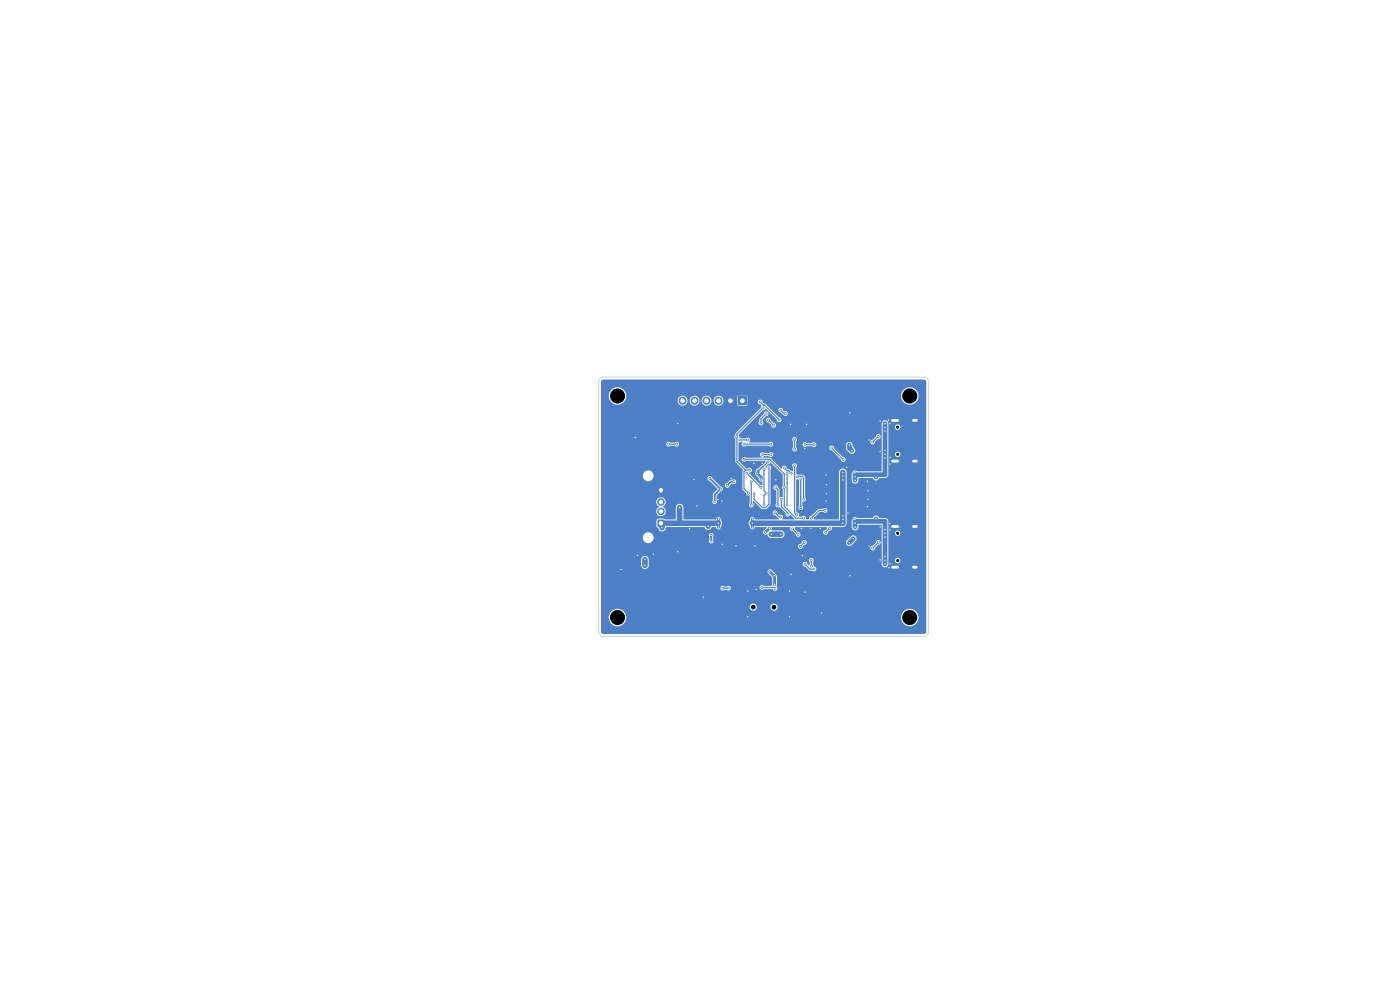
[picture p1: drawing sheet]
<svg xmlns="http://www.w3.org/2000/svg" width="297mm" height="210mm" viewBox="0 0 297 210" stroke-linecap="round" stroke-linejoin="round" font-family="sans-serif">
<g fill="#4d7fc4">
<path d="M139.5 110.3h1.4v1.4h-1.4z"/>
<circle cx="140.2" cy="108.5" r=".8"/>
<circle cx="140.2" cy="106.5" r=".8"/>
<circle cx="140.2" cy="104" r=".8"/>
<circle cx="137.5" cy="114.1" r="1.5"/>
<circle cx="137.5" cy="100.9" r="1.5"/>
</g>
<path d="M189.4 89.2h1.1M189.4 97.8h1.1M193.8 89.2h.6M193.8 97.8h.6M189.4 111.7h1.1M193.8 111.7h.6M189.4 120.3h1.1M193.8 120.3h.6" fill="none" stroke="#4d7fc4" stroke-width="1"/>
<g fill="#4d7fc4">
<path d="M156.7 84.2h1.7v1.7h-1.7z"/>
<circle cx="155" cy="85" r=".85"/>
<circle cx="152.4" cy="85" r=".85"/>
<circle cx="149.9" cy="85" r=".85"/>
<circle cx="147.3" cy="85" r=".85"/>
<circle cx="144.8" cy="85" r=".85"/>
<circle cx="150.9" cy="113.6" r=".3"/>
<circle cx="150.9" cy="114.8" r=".3"/>
<circle cx="151.6" cy="106.4" r=".3"/>
<circle cx="155.7" cy="102.2" r=".3"/>
<circle cx="150.6" cy="101.5" r=".3"/>
<circle cx="152.8" cy="103.7" r=".3"/>
<circle cx="154.3" cy="103" r=".3"/>
<circle cx="170.7" cy="95.2" r=".3"/>
<circle cx="147.8" cy="107.3" r=".3"/>
<circle cx="170.8" cy="125.6" r=".3"/>
<circle cx="188.8" cy="89.9" r=".3"/>
<circle cx="156.1" cy="115.8" r=".3"/>
<circle cx="160.4" cy="125" r=".3"/>
<circle cx="149.2" cy="126.7" r=".3"/>
<circle cx="167.8" cy="121.8" r=".3"/>
<circle cx="179.6" cy="99.1" r=".3"/>
<circle cx="159.9" cy="98.3" r=".3"/>
<circle cx="147.2" cy="101.7" r=".3"/>
<circle cx="184" cy="107.5" r=".3"/>
<circle cx="186.7" cy="111.8" r=".3"/>
<circle cx="188.8" cy="112.4" r=".3"/>
<circle cx="175.2" cy="106.3" r=".3"/>
<circle cx="171.1" cy="90" r=".3"/>
<circle cx="174" cy="112.1" r=".3"/>
<circle cx="167.5" cy="130.8" r=".3"/>
<circle cx="135.2" cy="117.8" r=".3"/>
<circle cx="152.3" cy="105.9" r=".3"/>
<circle cx="138.6" cy="117.6" r=".3"/>
<circle cx="153.2" cy="115.5" r=".3"/>
<circle cx="167.7" cy="90" r=".3"/>
<circle cx="153.1" cy="106.3" r=".3"/>
<circle cx="134.8" cy="92.8" r=".3"/>
<circle cx="174.3" cy="130" r=".3"/>
<circle cx="180.3" cy="122.1" r=".3"/>
<circle cx="155.1" cy="101.5" r=".3"/>
<circle cx="164.6" cy="101.8" r=".3"/>
<circle cx="158.6" cy="125.4" r=".3"/>
<circle cx="158.6" cy="130.8" r=".3"/>
<circle cx="188.7" cy="111.1" r=".3"/>
<circle cx="146.3" cy="112.1" r=".3"/>
<circle cx="160.1" cy="115.8" r=".3"/>
<circle cx="167.5" cy="125.4" r=".3"/>
<circle cx="172" cy="112.1" r=".3"/>
<circle cx="180.3" cy="87.6" r=".3"/>
<circle cx="170.2" cy="117.9" r=".3"/>
<circle cx="184.4" cy="93.3" r=".3"/>
<circle cx="143.8" cy="117" r=".3"/>
<circle cx="184.4" cy="115.8" r=".3"/>
<circle cx="188.8" cy="119.6" r=".3"/>
<circle cx="179.9" cy="108.8" r=".3"/>
<circle cx="188.5" cy="89.1" r=".3"/>
<circle cx="184.1" cy="105.9" r=".3"/>
<circle cx="170" cy="112.1" r=".3"/>
<circle cx="175.2" cy="100.8" r=".3"/>
<circle cx="184" cy="102.1" r=".3"/>
<circle cx="188.8" cy="97.1" r=".3"/>
<circle cx="184.1" cy="104.1" r=".3"/>
<circle cx="161.7" cy="98.3" r=".3"/>
<circle cx="175.3" cy="104.7" r=".3"/>
<circle cx="186.7" cy="118.8" r=".3"/>
<circle cx="143.8" cy="89.8" r=".3"/>
<circle cx="186.7" cy="89.3" r=".3"/>
<circle cx="131.8" cy="120.8" r=".3"/>
<circle cx="186.7" cy="95.8" r=".3"/>
<circle cx="188.6" cy="120.4" r=".3"/>
<circle cx="188.7" cy="98.4" r=".3"/>
<circle cx="175.3" cy="102.8" r=".3"/>
<circle cx="169.9" cy="107.7" r=".3"/>
<circle cx="152.4" cy="110.2" r=".3"/>
<circle cx="144.2" cy="107.7" r=".3"/>
<circle cx="163.6" cy="113.3" r=".3"/>
<circle cx="136.8" cy="118.7" r=".3"/>
<circle cx="152.4" cy="111.8" r=".3"/>
<circle cx="140.4" cy="111.9" r=".3"/>
<circle cx="169.9" cy="101.6" r=".3"/>
<circle cx="150.2" cy="111.6" r=".3"/>
<circle cx="152.4" cy="111" r=".3"/>
<circle cx="136.8" cy="119.9" r=".3"/>
<circle cx="165.6" cy="113.3" r=".3"/>
<circle cx="187.8" cy="118.8" r=".3"/>
<circle cx="187.8" cy="118.1" r=".3"/>
<circle cx="181.4" cy="111.8" r=".3"/>
<circle cx="185.8" cy="110.1" r=".3"/>
<circle cx="187.8" cy="112.4" r=".3"/>
<circle cx="187.8" cy="119.7" r=".3"/>
<circle cx="180.2" cy="115.1" r=".3"/>
<circle cx="181" cy="114.3" r=".3"/>
<circle cx="181.4" cy="110.2" r=".3"/>
<circle cx="181.4" cy="111" r=".3"/>
<circle cx="187.8" cy="113.9" r=".3"/>
<circle cx="187.8" cy="113.2" r=".3"/>
<circle cx="186.3" cy="115.1" r=".3"/>
<circle cx="185.1" cy="116.3" r=".3"/>
<circle cx="170.8" cy="119.7" r=".3"/>
<circle cx="172.7" cy="120.7" r=".3"/>
<circle cx="172.1" cy="120.1" r=".3"/>
<circle cx="172.1" cy="118.9" r=".3"/>
<circle cx="162.1" cy="99.6" r=".3"/>
<circle cx="162.5" cy="104.6" r=".3"/>
<circle cx="162.1" cy="107.1" r=".3"/>
<circle cx="161.4" cy="103.4" r=".3"/>
<circle cx="164.6" cy="103.4" r=".3"/>
<circle cx="165" cy="107.1" r=".3"/>
<circle cx="158.4" cy="100.4" r=".3"/>
<circle cx="162.4" cy="112.9" r=".3"/>
<circle cx="164.2" cy="122.1" r=".3"/>
<circle cx="161.5" cy="101.6" r=".3"/>
<circle cx="163.3" cy="121.3" r=".3"/>
<circle cx="164.3" cy="124" r=".3"/>
<circle cx="159.4" cy="107.1" r=".3"/>
<circle cx="160.7" cy="100.4" r=".3"/>
<circle cx="162.9" cy="98" r=".3"/>
<circle cx="163.2" cy="112.1" r=".3"/>
<circle cx="159.4" cy="102.2" r=".3"/>
<circle cx="161.3" cy="85.3" r=".3"/>
<circle cx="168.6" cy="98.8" r=".3"/>
<circle cx="168.6" cy="95.3" r=".3"/>
<circle cx="165.8" cy="105.9" r=".3"/>
<circle cx="168.6" cy="93.2" r=".3"/>
<circle cx="167.1" cy="109.1" r=".3"/>
<circle cx="165.3" cy="89.1" r=".3"/>
<circle cx="169" cy="109.2" r=".3"/>
<circle cx="176.4" cy="95" r=".3"/>
<circle cx="164.4" cy="108.8" r=".3"/>
<circle cx="167" cy="107.1" r=".3"/>
<circle cx="163.5" cy="94.2" r=".3"/>
<circle cx="165.6" cy="109.7" r=".3"/>
<circle cx="167" cy="100.4" r=".3"/>
<circle cx="157.8" cy="94.2" r=".3"/>
<circle cx="178.9" cy="97.5" r=".3"/>
<circle cx="169.3" cy="113.4" r=".3"/>
<circle cx="168.1" cy="112.2" r=".3"/>
<circle cx="172.7" cy="94.3" r=".3"/>
<circle cx="170.8" cy="94.3" r=".3"/>
<circle cx="180.2" cy="94.4" r=".3"/>
<circle cx="187.8" cy="95.5" r=".3"/>
<circle cx="185.8" cy="101.2" r=".3"/>
<circle cx="187.8" cy="91.4" r=".3"/>
<circle cx="180.7" cy="95.6" r=".3"/>
<circle cx="181.4" cy="101.1" r=".3"/>
<circle cx="187.8" cy="97.1" r=".3"/>
<circle cx="181.4" cy="100.3" r=".3"/>
<circle cx="181.4" cy="101.9" r=".3"/>
<circle cx="187.8" cy="89.8" r=".3"/>
<circle cx="187.8" cy="90.7" r=".3"/>
<circle cx="187.8" cy="96.4" r=".3"/>
<circle cx="170.5" cy="105.9" r=".3"/>
<circle cx="164.4" cy="124.8" r=".3"/>
<circle cx="175.1" cy="112.9" r=".3"/>
<circle cx="156.9" cy="93.3" r=".3"/>
<circle cx="154.5" cy="124.8" r=".3"/>
<circle cx="161.6" cy="124.6" r=".3"/>
<circle cx="158.6" cy="93.3" r=".3"/>
<circle cx="167.8" cy="100.4" r=".3"/>
<circle cx="163.5" cy="96.4" r=".3"/>
<circle cx="169.1" cy="101.2" r=".3"/>
<circle cx="166.4" cy="99.3" r=".3"/>
<circle cx="176" cy="112.1" r=".3"/>
<circle cx="153.3" cy="124.8" r=".3"/>
<circle cx="161.7" cy="96.4" r=".3"/>
<circle cx="158.8" cy="104.6" r=".3"/>
<circle cx="159" cy="99.7" r=".3"/>
<circle cx="163.1" cy="99.2" r=".3"/>
<circle cx="160" cy="104.7" r=".3"/>
<circle cx="156.3" cy="92.7" r=".3"/>
<circle cx="161.9" cy="86.5" r=".3"/>
<circle cx="162.5" cy="87.8" r=".3"/>
<circle cx="165.6" cy="87" r=".3"/>
<circle cx="161.4" cy="89.7" r=".3"/>
<circle cx="166.6" cy="87.7" r=".3"/>
<circle cx="185.1" cy="93.8" r=".3"/>
<circle cx="186.3" cy="92.6" r=".3"/>
<circle cx="164.1" cy="90.2" r=".3"/>
<circle cx="163" cy="89.1" r=".3"/>
<circle cx="159.6" cy="111.8" r=".3"/>
<circle cx="178.8" cy="100.2" r=".3"/>
<circle cx="159.6" cy="111" r=".3"/>
<circle cx="178.8" cy="110.2" r=".3"/>
<circle cx="178.8" cy="109.4" r=".3"/>
<circle cx="178.8" cy="101" r=".3"/>
<circle cx="178.8" cy="101.8" r=".3"/>
<circle cx="159.6" cy="110.2" r=".3"/>
<circle cx="178.8" cy="111" r=".3"/>
<circle cx="143.5" cy="94.2" r=".3"/>
<circle cx="166.4" cy="103.4" r=".3"/>
<circle cx="170.5" cy="109.9" r=".3"/>
<circle cx="172.1" cy="109.9" r=".3"/>
<circle cx="175" cy="108.3" r=".3"/>
<circle cx="170.6" cy="115.1" r=".3"/>
<circle cx="141.8" cy="94.2" r=".3"/>
<circle cx="157.8" cy="97.4" r=".3"/>
<circle cx="169.8" cy="115.9" r=".3"/>
</g>
<path d="M151.6 104.9v1.5M155.7 102.2h-.6l-.8 .8" fill="none" stroke="#4d7fc4" stroke-width=".38"/>
<path d="M150.6 101.5l2.2 2.2-1.2 1.2M150.9 113.6v1.2" fill="none" stroke="#4d7fc4" stroke-width=".4"/>
<path d="M160.8 99.9v.3M152.4 110.2v1.6M159.6 110.2v1.6M163.3 121.3l.9 .8M164.3 122.4v1.6" fill="none" stroke="#4d7fc4" stroke-width=".6"/>
<g fill="none" stroke="#4d7fc4" stroke-width=".25">
<path d="M141.8 94.2h1.7M156.3 92.7h.1M156.9 93.3h1.7M157.8 94.2h5.7M157.8 97.4h5.5l3.1 3.1v6.9l2.5 2.5h1.6M158.2 99.7l-.4 .4v3.6l1 .9M158.2 99.7h.8M161.3 85.3l.6 .6h.3l3.1 3.2M161.7 96.4h1.8M161.9 86.5l-5.6 5.6v5.8l1.9 1.8M162.1 99.6v4.6l.4 .4-.4 .5v2M162.5 87.8l-1.1 1.1v.8"/>
<path d="M162.9 98l-1.2 1M163 89.1l1.1 1.1M163.1 99.2v7.8l-.7 .7h-.7l-1.7-1.8v-1.2M165.6 87l.7 .7h.3M166.4 99.3l.6 .6h.3l.5 .5M168.6 98.8v10l.4 .4M168.6 93.2v2.1M170.8 94.3h1.9M176.4 95l2.5 2.5M186.3 92.6l-1.2 1.2M140.2 111l.2 .6M158.4 100.4l3 3"/>
<path d="M159.4 102.2v4.9M164.4 108.8l.9 .9h.3M164.6 103.4l.4 .5v3.2M165.8 105.9v1.6l1.3 1.3v.3M167 100.4v6.7M168.1 112.2l1.2 1.2M169.1 101.2l.2-.2h.9l.3 .3v4.6M170.6 115.1l-.8 .8M170.8 119.7l1 1h.9M172.1 118.9v1.2M175 108.3h-1.2l-1.7 1.6M176 112.1l-.9 .8"/>
<path d="M186.3 115.1l-1.2 1.2M153.3 124.8h1.2M161.6 124.6h2.6l.2 .2"/>
</g>
<path d="M136.8 118.7v1.2M140.2 111h12.2M140.4 111.6v.3M144.2 107.7v2.8M150.2 111.6h.1M163.6 113.3h2M178.8 100.2v10.8h-19.2" fill="none" stroke="#4d7fc4" stroke-width="1.2"/>
<path d="M169.9 101.6v6.1" fill="none" stroke="#4d7fc4" stroke-width=".28"/>
<path d="M180.2 94.4v.6l.5 .6M187.8 89.9v10.8h-6.4v1.2M181 114.3l-.8 .8M181.4 111.8v-1.2h6.4v9.1M185.8 101.2h.1M185.8 110.1h.1" fill="none" stroke="#4d7fc4" stroke-width="1"/>
<path d="M161.7 99l-.9 .9" fill="none" stroke="#4d7fc4" stroke-width=".29"/>
<path d="M160.7 100.4l.8 .8v.4M163.2 112.1l-.8 .8" fill="none" stroke="#4d7fc4" stroke-width=".58"/>
<path d="M127.6 80.7l.4-.2h67.9a.51 .51 0 0 1 .6 .5v2.9h-1.6a1.85 1.85 0 0 0-1.9-1.8 1.85 1.85 0 0 0-1.8 1.8h-58.3l-.1-.3a1.85 1.85 0 0 0-3-1 1.85 1.85 0 0 0 .5 3.1 1.85 1.85 0 0 0 2.6-1.8h58.3v.2h-32.6l-.2-.2h-1.8l-.1 .2v.8h-3l-.1-.2a1.06 1.06 0 0 0-1.1-.8 1.06 1.06 0 0 0-.9 1h-.5v-.2a1.06 1.06 0 0 0-1.1-.8 1.06 1.06 0 0 0-1 1h-.4v-.2a1.06 1.06 0 0 0-1.2-.8 1.06 1.06 0 0 0-.9 1h-.4l-.1-.2a1.06 1.06 0 0 0-1.7-.5 1.06 1.06 0 0 0 .3 1.8 1.06 1.06 0 0 0 1.5-1.1h.4v.2a1.06 1.06 0 0 0 1.1 1 1.06 1.06 0 0 0 1-1.2h.4v.2a1.06 1.06 0 0 0 1.2 1 1.06 1.06 0 0 0 .9-1.2h.5v.2a1.06 1.06 0 0 0 1.1 1 1.06 1.06 0 0 0 1-1.2h3l.1 1.1 1.8 .1 .2-.2v-1.8h32.6a1.85 1.85 0 0 0 1.9 1.8 1.85 1.85 0 0 0 1.8-2h1.6v3.8h-29.4l-.2-.4h-.5l-.2-.2a.52 .52 0 0 0-.5-.6 .52 .52 0 0 0-.6 .6 .52 .52 0 0 0 .6 .5l.5 .4a.52 .52 0 0 0 .6 .2 .52 .52 0 0 0 .3-.5h29.4v2.1h-8l-.1-.2a.7 .7 0 0 0-.7-.5 .7 .7 0 0 0-.6 .7v.4h-22.5l-.2-.4-.3-.1-.5-.5a.52 .52 0 0 0-.5-.6 .52 .52 0 0 0-.6 .6 .52 .52 0 0 0 .6 .5l.5 .5a.51 .51 0 0 0 .5 .5 .51 .51 0 0 0 .5-.5h22.5v2.3h-.3l-.3-.4a.53 .53 0 0 0-.7 .5l-.5 .6h-16.2a.52 .52 0 0 0-.8-.4 .52 .52 0 0 0 0 .8v1.3a.52 .52 0 0 0-.1 .7 .52 .52 0 0 0 .8 0 .52 .52 0 0 0-.1-.7v-1.3l.2-.4h16.2h-.1a.52 .52 0 0 0-.6 .5 .52 .52 0 0 0 .6 .6 .52 .52 0 0 0 .5-.6l.6-.6 .4-.2 .1-.4h.3v3h-5.7l-.5-.8a.73 .73 0 0 0-.4-.9 .73 .73 0 0 0-.9 .3l-.1 .2h-6.3l-.5-.5-.4 .2h-1.1a.52 .52 0 0 0-.8 0 .52 .52 0 0 0 0 .7 .52 .52 0 0 0 .8 0h1.2a.5 .5 0 0 0 .5 .1 .5 .5 0 0 0 .3-.5h6.3l.1 1.1 .7 .7a.7 .7 0 0 0 .8 .1 .7 .7 0 0 0 .3-.7h5.7v1.9h-7.7l-.2-.3-.4-.2-1.9-1.8a.52 .52 0 0 0-.5-.6 .52 .52 0 0 0-.5 .6 .52 .52 0 0 0 .6 .5l1.9 1.8a.51 .51 0 0 0 .5 .6 .51 .51 0 0 0 .5-.6h7.7l-.1 2.6h-5.1l-.6-.2-.4 .3h-1.3a.8 .8 0 0 0-.8-.7 .8 .8 0 0 0-.8 .7v10h-5.4l.1-.2 1.2-1.3h.7a.52 .52 0 0 0 .8 .1 .52 .52 0 0 0 0-.8 .52 .52 0 0 0-.8 0l-1 .1-1.5 1.4a.73 .73 0 0 0-.5 .8h-.6a.57 .57 0 0 0-.2-.7 .57 .57 0 0 0-.7 .1h-.6a.78 .78 0 0 0-.6-1l.1-6.9h.4l.1 .3v5.3a.52 .52 0 0 0 0 .7 .52 .52 0 0 0 .8 0 .52 .52 0 0 0-.1-.7v-.9a.56 .56 0 0 0 .7-.2 .56 .56 0 0 0-.1-.7v-4.4l-.5-.4-1.4-.1v-1.4a.52 .52 0 0 0 .1-.8 .52 .52 0 0 0-.8 0 .52 .52 0 0 0 .1 .8l-.1 .8-1.3-.7a.54 .54 0 0 0-.6-.5 .54 .54 0 0 0-.5 .6l-2.3-2.2-1.7-.2 .4-.2h.9a.51 .51 0 0 0 .8 0 .51 .51 0 0 0 0-.8 .51 .51 0 0 0-.8 .1h-1a.55 .55 0 0 0-.9 .1 .55 .55 0 0 0 .5 .8l-3.5 .1a.52 .52 0 0 0-.7 0 .52 .52 0 0 0 0 .7 .52 .52 0 0 0 .8 0h4.1v.2l-1.5 1.4a1 1 0 0 0-.6 1.3l.7 .7a.61 .61 0 0 0 .7 .7v.8h-.3l-2.5-2.6a.55 .55 0 0 0 .6-.7 .55 .55 0 0 0-.9-.2h-.3l-1.6-1.7v-3.8l.8-.2a.54 .54 0 0 0-.1 .8 .54 .54 0 0 0 .8 .1h4.9a.52 .52 0 0 0 .8 0 .52 .52 0 0 0 0-.8 .52 .52 0 0 0-.8 .1h-4.2a.67 .67 0 0 0-.2-1.1l-.5 .2h-.9a.61 .61 0 0 1-.6-.8l5.1-5.2 .6-.3 1.1 1h-.5v-.1a.52 .52 0 0 0-.6-.3 .52 .52 0 0 0-.4 .5l-.8 .9-.1 .6a.52 .52 0 0 0 0 .8 .52 .52 0 0 0 .7 0 .52 .52 0 0 0 0-.8v-.3l.7-.7a.5 .5 0 0 0 .5-.6h.5l1.3 1.3a.52 .52 0 0 0 .4 .6 .52 .52 0 0 0 .6-.5 .52 .52 0 0 0-.5-.6l-2.9-2.8-.6-.4a.52 .52 0 0 0-.5-.5 .52 .52 0 0 0-.5 .5 .52 .52 0 0 0 .5 .5l.3 .3-.3 .5-5.2 5.3-.3 .7 .2 .5v1.1h-12a.53 .53 0 0 0-.4-.5 .53 .53 0 0 0-.5 .2h-.9a.52 .52 0 0 0-.7 0 .52 .52 0 0 0 0 .7 .52 .52 0 0 0 .8 0h.8l.2 .1a.51 .51 0 0 0 .7-.5h12v3.8l1.7 1.7-.2 .3v2.1h-1.3a.53 .53 0 0 0-.9-.3l-.5 .1-.6 .6a.51 .51 0 0 0-.4 .5 .51 .51 0 0 0 .5 .5 .51 .51 0 0 0 .5-.5l.5-.4a.52 .52 0 0 0 .6 0 .52 .52 0 0 0 .3-.5h1.3v1.6h-4.2l-2.2-2.3a.51 .51 0 0 0-.6-.4 .51 .51 0 0 0-.4 .5 .51 .51 0 0 0 .4 .5l1.7 1.7-.9 1.1-.2 1.6h-9.9a1.02 1.02 0 0 0-1.6-.7 1.02 1.02 0 0 0 .3 1.8 1.02 1.02 0 0 0-.6 1.5 1.02 1.02 0 0 0 1.6 .2 1.02 1.02 0 0 0-.2-1.6l-.1-.2 .5-.4 .1-.6h9.9a.51 .51 0 0 0 .7 .5 .51 .51 0 0 0 .2-.8v-1l1.2-1.1 .1-.3h4.2l1 1.3 .5 .1 .1 1.6a.52 .52 0 0 0-.1 .8 .52 .52 0 0 0 .8 0 .52 .52 0 0 0-.1-.8l.1-.4 1.9 1.7h.9l.8-.9 .1-7.5a.53 .53 0 0 0-.2-.8 .53 .53 0 0 0-.7 .5l-.2-.3 1.1-.9 2.5 2.5 .1 2.4-.2 .4 .2 .4-.1 1.6-.6 .1v-1.7l-.3-.3a.53 .53 0 0 0-.6-.6 .53 .53 0 0 0-.5 .7 .53 .53 0 0 0 .7 .4v2.7a.56 .56 0 0 0 0 .8 .56 .56 0 0 0 .7 0l1.3 1.3a.56 .56 0 0 0 .3 .8 .56 .56 0 0 0 .7-.4l.8 .8v.2h-2.5v-.1a.55 .55 0 0 0 0-.7 .55 .55 0 0 0-.7-.2l-.4-.4a.52 .52 0 0 0-.5-.5 .52 .52 0 0 0-.5 .5 .52 .52 0 0 0 .6 .5l.8 .7v.2h-5.1a.57 .57 0 0 0-.7-.5 .57 .57 0 0 0-.4 .7l-.3 .5h-5.6l-.3-.5a.57 .57 0 0 0-.4-.7 .57 .57 0 0 0-.7 .5h-6.8l-.1-2.8a.8 .8 0 0 0-.8-.5 .8 .8 0 0 0-.7 .7l-.1 2.6-3.8-.2-.2 .4v1.2l.3 .4a.88 .88 0 0 0 .9 .7 .88 .88 0 0 0 .8-.9h8.1a.88 .88 0 0 0 .9 .6 .88 .88 0 0 0 .8-.6h.7a.57 .57 0 0 0 .7 .5 .57 .57 0 0 0 .4-.7l.3-.7h5.6l.3 .7a.57 .57 0 0 0 .4 .7 .57 .57 0 0 0 .7-.5h2.4v.2l-.5 .5a.55 .55 0 0 0-.1 .8 .55 .55 0 0 0 .8 0v.2l-11.4-.1a.51 .51 0 0 0-.8-.3 .51 .51 0 0 0-.1 .8v.6a.51 .51 0 0 0 .1 .7 .51 .51 0 0 0 .7-.1 .51 .51 0 0 0 0-.7l.1-.9h11.4l.2 .3 .4 .3h2.3a.8 .8 0 0 0 .7-.8 .8 .8 0 0 0-.7-.8h-2v-.6l3.9-.1 .1 .2a.53 .53 0 0 0 .5 .7l.6 .6a.52 .52 0 0 0 .5 .6 .52 .52 0 0 0 .5-.6 .52 .52 0 0 0-.5-.5l-.7-.6v-.4h6.9v.3l-.3 .3a.52 .52 0 0 0-.6 .5 .52 .52 0 0 0 .6 .5 .52 .52 0 0 0 .5-.5l.3-.3a.75 .75 0 0 0 .6-.8h2.3l.6-.4 .1-11.3h1.3l-.2 .5v1.5a.7 .7 0 0 0 .8 .5 .7 .7 0 0 0 .6-.6l.1-.6h2.9a.77 .77 0 0 0 .8 .5 .77 .77 0 0 0 .7-.5h1.2a.7 .7 0 0 0 .7-.6v-11h8v.7h-5.5a.58 .58 0 0 0-.9-.4 .58 .58 0 0 0 0 1 .58 .58 0 0 0 .9-.4v-.2h5.5v5.8h-5.5a.58 .58 0 0 0-.9-.4 .58 .58 0 0 0 0 1 .58 .58 0 0 0 .9-.4v-.2h5.5v14.2h-8l-.2-.3-.3-.3h-1.4a.8 .8 0 0 0-.8-.5 .8 .8 0 0 0-.7 .5h-3.2l-.7-.2-.5 .7v1.5a.7 .7 0 0 0 .7 .6 .7 .7 0 0 0 .7-.6l.1-.6h4.8l.1 2.9h-5.4a.7 .7 0 0 0-1.1-.5l-1.1 1.3h-8.4v-.1a.52 .52 0 0 0-.6-.3 .52 .52 0 0 0-.4 .5l-.3 .3a.52 .52 0 0 0-.5 .5 .52 .52 0 0 0 .5 .5 .52 .52 0 0 0 .5-.5l.7-.5 .1-.4h8.4a.7 .7 0 0 0 .3 .7 .7 .7 0 0 0 .8 0l1-1 .1-.5h5.4v.8h-.3a.52 .52 0 0 0-.6-.4 .52 .52 0 0 0-.4 .5l-.6 .7a.52 .52 0 0 0-.6 .5 .52 .52 0 0 0 .6 .5 .52 .52 0 0 0 .5-.6l.6-.6 .4-.2 .1-.4h.3v4.7a.7 .7 0 0 0 .7 .7 .7 .7 0 0 0 .7-.7v-9.2h8v2.5h-5.5a.58 .58 0 0 0-.9-.4 .58 .58 0 0 0 0 1 .58 .58 0 0 0 .9-.4v-.2h5.5v5.8h-5.5a.58 .58 0 0 0-.9-.4 .58 .58 0 0 0 0 1 .58 .58 0 0 0 .9-.4v-.2h5.5v1.9h-23.3l-.2-.4-.4-.1-.1-.9a.51 .51 0 0 0 0-.8 .51 .51 0 0 0-.8 .1h-34.1v-.1a.8 .8 0 0 0-.9-.6 .8 .8 0 0 0-.7 .7l.1 1.6a.8 .8 0 0 0 .8 .5 .8 .8 0 0 0 .7-.7v-1.4h34.1l.1 1.1-.3 .3-.2-.3a.52 .52 0 0 0-.5-.5 .52 .52 0 0 0-.5 .5 .52 .52 0 0 0 .5 .5l.8 .8 .7 .1a.5 .5 0 0 0 .6 .1 .5 .5 0 0 0 .3-.5h23.3v4.1h-31.6l-.2-.5 .1-.3v-1.8l-1.3-1.4a.5 .5 0 0 0-.6 .2 .5 .5 0 0 0 0 .6l.9 .9 .1 1.7-1.8 .1-.4-.2a.5 .5 0 0 0-.6 .6h-6.1l-.4-.4-.9 .1a.52 .52 0 0 0-.7 0 .52 .52 0 0 0 0 .8 .52 .52 0 0 0 .8-.1h.3a.52 .52 0 0 0 .6 .1 .52 .52 0 0 0 .3-.5h6.1l.1 .1a.54 .54 0 0 0 .9 .2h1.8a.54 .54 0 0 0 .6 .3 .54 .54 0 0 0 .4-.5h31.6v3.9h-31.5l-.1-.1a.75 .75 0 0 0-.8-.6 .75 .75 0 0 0-.6 .7h-2.9l-.1-.1a.75 .75 0 0 0-1.2-.4 .75 .75 0 0 0 .2 1.3 .75 .75 0 0 0 1.1-.8h2.9v.2a.75 .75 0 0 0 .8 .7 .75 .75 0 0 0 .7-.9h31.5v2.2h-1.6l-.1-.3a1.85 1.85 0 0 0-1.9-1.5 1.85 1.85 0 0 0-1.7 1.8h-58.3l-.1-.3a1.85 1.85 0 0 0-3-1 1.85 1.85 0 0 0 .5 3.1 1.85 1.85 0 0 0 2.6-1.8h58.3v.2a1.85 1.85 0 0 0 1.9 1.8 1.85 1.85 0 0 0 1.8-2h1.6v3.1l-.3 .5-68.5-.1-.2-.4v-53z" fill="#4d7fc4"/>
<path d="M127.3 80.3l.7-.3h68a1 1 0 0 1 1 1v53a1 1 0 0 1-1 1h-68a1 1 0 0 1-1-1v-53z" fill="none" stroke="#d0d2cd" stroke-width=".21"/>
<g fill="#fff">
<circle cx="150.9" cy="113.6" r=".15"/>
<circle cx="150.9" cy="114.8" r=".15"/>
<circle cx="151.6" cy="106.4" r=".15"/>
<circle cx="155.7" cy="102.2" r=".15"/>
<circle cx="150.6" cy="101.5" r=".15"/>
<circle cx="152.8" cy="103.7" r=".15"/>
<circle cx="154.3" cy="103" r=".15"/>
<circle cx="170.7" cy="95.2" r=".15"/>
<circle cx="147.8" cy="107.3" r=".15"/>
<circle cx="170.8" cy="125.6" r=".15"/>
<circle cx="188.8" cy="89.9" r=".15"/>
<circle cx="156.1" cy="115.8" r=".15"/>
<circle cx="160.4" cy="125" r=".15"/>
<circle cx="149.2" cy="126.7" r=".15"/>
<circle cx="167.8" cy="121.8" r=".15"/>
<circle cx="179.6" cy="99.1" r=".15"/>
<circle cx="159.9" cy="98.3" r=".15"/>
<circle cx="147.2" cy="101.7" r=".15"/>
<circle cx="184" cy="107.5" r=".15"/>
<circle cx="186.7" cy="111.8" r=".15"/>
<circle cx="188.8" cy="112.4" r=".15"/>
<circle cx="175.2" cy="106.3" r=".15"/>
<circle cx="171.1" cy="90" r=".15"/>
<circle cx="174" cy="112.1" r=".15"/>
<circle cx="167.5" cy="130.8" r=".15"/>
<circle cx="135.2" cy="117.8" r=".15"/>
<circle cx="152.3" cy="105.9" r=".15"/>
<circle cx="138.6" cy="117.6" r=".15"/>
<circle cx="153.2" cy="115.5" r=".15"/>
<circle cx="167.7" cy="90" r=".15"/>
<circle cx="153.1" cy="106.3" r=".15"/>
<circle cx="134.8" cy="92.8" r=".15"/>
<circle cx="174.3" cy="130" r=".15"/>
<circle cx="180.3" cy="122.1" r=".15"/>
<circle cx="155.1" cy="101.5" r=".15"/>
<circle cx="164.6" cy="101.8" r=".15"/>
<circle cx="158.6" cy="125.4" r=".15"/>
<circle cx="158.6" cy="130.8" r=".15"/>
<circle cx="188.7" cy="111.1" r=".15"/>
<circle cx="146.3" cy="112.1" r=".15"/>
<circle cx="160.1" cy="115.8" r=".15"/>
<circle cx="167.5" cy="125.4" r=".15"/>
<circle cx="172" cy="112.1" r=".15"/>
<circle cx="180.3" cy="87.6" r=".15"/>
<circle cx="170.2" cy="117.9" r=".15"/>
<circle cx="184.4" cy="93.3" r=".15"/>
<circle cx="143.8" cy="117" r=".15"/>
<circle cx="184.4" cy="115.8" r=".15"/>
<circle cx="188.8" cy="119.6" r=".15"/>
<circle cx="179.9" cy="108.8" r=".15"/>
<circle cx="188.5" cy="89.1" r=".15"/>
<circle cx="184.1" cy="105.9" r=".15"/>
<circle cx="170" cy="112.1" r=".15"/>
<circle cx="175.2" cy="100.8" r=".15"/>
<circle cx="184" cy="102.1" r=".15"/>
<circle cx="188.8" cy="97.1" r=".15"/>
<circle cx="184.1" cy="104.1" r=".15"/>
<circle cx="161.7" cy="98.3" r=".15"/>
<circle cx="175.3" cy="104.7" r=".15"/>
<circle cx="186.7" cy="118.8" r=".15"/>
<circle cx="143.8" cy="89.8" r=".15"/>
<circle cx="186.7" cy="89.3" r=".15"/>
<circle cx="131.8" cy="120.8" r=".15"/>
<circle cx="186.7" cy="95.8" r=".15"/>
<circle cx="188.6" cy="120.4" r=".15"/>
<circle cx="188.7" cy="98.4" r=".15"/>
<circle cx="175.3" cy="102.8" r=".15"/>
<circle cx="169.9" cy="107.7" r=".15"/>
<circle cx="152.4" cy="110.2" r=".15"/>
<circle cx="144.2" cy="107.7" r=".15"/>
<circle cx="163.6" cy="113.3" r=".15"/>
<circle cx="136.8" cy="118.7" r=".15"/>
<circle cx="152.4" cy="111.8" r=".15"/>
<circle cx="140.4" cy="111.9" r=".15"/>
<circle cx="169.9" cy="101.6" r=".15"/>
<circle cx="150.2" cy="111.6" r=".15"/>
<circle cx="152.4" cy="111" r=".15"/>
<circle cx="136.8" cy="119.9" r=".15"/>
<circle cx="165.6" cy="113.3" r=".15"/>
<circle cx="187.8" cy="118.9" r=".15"/>
<circle cx="187.8" cy="118" r=".15"/>
<circle cx="181.4" cy="111.8" r=".15"/>
<circle cx="185.8" cy="110.1" r=".15"/>
<circle cx="187.8" cy="112.3" r=".15"/>
<circle cx="187.8" cy="119.6" r=".15"/>
<circle cx="180.2" cy="115.1" r=".15"/>
<circle cx="181" cy="114.3" r=".15"/>
<circle cx="181.4" cy="110.2" r=".15"/>
<circle cx="181.4" cy="111" r=".15"/>
<circle cx="187.8" cy="113.9" r=".15"/>
<circle cx="187.8" cy="113.2" r=".15"/>
<circle cx="186.3" cy="115.1" r=".15"/>
<circle cx="185.1" cy="116.3" r=".15"/>
<circle cx="170.8" cy="119.7" r=".15"/>
<circle cx="172.7" cy="120.7" r=".15"/>
<circle cx="172.1" cy="120.1" r=".15"/>
<circle cx="172.1" cy="118.9" r=".15"/>
<circle cx="162.1" cy="99.6" r=".15"/>
<circle cx="162.5" cy="104.6" r=".15"/>
<circle cx="162.1" cy="107.1" r=".15"/>
<circle cx="161.4" cy="103.4" r=".15"/>
<circle cx="164.6" cy="103.4" r=".15"/>
<circle cx="165" cy="107.1" r=".15"/>
<circle cx="158.4" cy="100.4" r=".15"/>
<circle cx="162.4" cy="112.9" r=".15"/>
<circle cx="164.2" cy="122.1" r=".15"/>
<circle cx="161.5" cy="101.6" r=".15"/>
<circle cx="163.3" cy="121.3" r=".15"/>
<circle cx="164.3" cy="124" r=".15"/>
<circle cx="159.4" cy="107.1" r=".15"/>
<circle cx="160.7" cy="100.4" r=".15"/>
<circle cx="162.9" cy="98" r=".15"/>
<circle cx="163.2" cy="112.1" r=".15"/>
<circle cx="159.4" cy="102.2" r=".15"/>
<circle cx="161.3" cy="85.3" r=".15"/>
<circle cx="168.6" cy="98.8" r=".15"/>
<circle cx="168.6" cy="95.3" r=".15"/>
<circle cx="165.8" cy="105.9" r=".15"/>
<circle cx="168.6" cy="93.2" r=".15"/>
<circle cx="167.1" cy="109.1" r=".15"/>
<circle cx="165.3" cy="89.1" r=".15"/>
<circle cx="169" cy="109.2" r=".15"/>
<circle cx="176.4" cy="95" r=".15"/>
<circle cx="164.4" cy="108.8" r=".15"/>
<circle cx="167" cy="107.1" r=".15"/>
<circle cx="163.5" cy="94.2" r=".15"/>
<circle cx="165.6" cy="109.7" r=".15"/>
<circle cx="167" cy="100.4" r=".15"/>
<circle cx="157.8" cy="94.2" r=".15"/>
<circle cx="178.9" cy="97.5" r=".15"/>
<circle cx="169.3" cy="113.4" r=".15"/>
<circle cx="168.1" cy="112.2" r=".15"/>
<circle cx="172.7" cy="94.3" r=".15"/>
<circle cx="170.8" cy="94.3" r=".15"/>
<circle cx="180.2" cy="94.4" r=".15"/>
<circle cx="187.8" cy="95.6" r=".15"/>
<circle cx="185.8" cy="101.2" r=".15"/>
<circle cx="187.8" cy="91.5" r=".15"/>
<circle cx="180.7" cy="95.6" r=".15"/>
<circle cx="181.4" cy="101.1" r=".15"/>
<circle cx="187.8" cy="97.2" r=".15"/>
<circle cx="181.4" cy="100.3" r=".15"/>
<circle cx="181.4" cy="101.9" r=".15"/>
<circle cx="187.8" cy="89.9" r=".15"/>
<circle cx="187.8" cy="90.6" r=".15"/>
<circle cx="187.8" cy="96.3" r=".15"/>
<circle cx="170.5" cy="105.9" r=".15"/>
<circle cx="164.4" cy="124.8" r=".15"/>
<circle cx="175.1" cy="112.9" r=".15"/>
<circle cx="156.9" cy="93.3" r=".15"/>
<circle cx="154.5" cy="124.8" r=".15"/>
<circle cx="161.6" cy="124.6" r=".15"/>
<circle cx="158.6" cy="93.3" r=".15"/>
<circle cx="167.8" cy="100.4" r=".15"/>
<circle cx="163.5" cy="96.4" r=".15"/>
<circle cx="169.1" cy="101.2" r=".15"/>
<circle cx="166.4" cy="99.3" r=".15"/>
<circle cx="176" cy="112.1" r=".15"/>
<circle cx="153.3" cy="124.8" r=".15"/>
<circle cx="161.7" cy="96.4" r=".15"/>
<circle cx="158.8" cy="104.6" r=".15"/>
<circle cx="159" cy="99.7" r=".15"/>
<circle cx="163.1" cy="99.2" r=".15"/>
<circle cx="160" cy="104.7" r=".15"/>
<circle cx="156.3" cy="92.7" r=".15"/>
<circle cx="161.9" cy="86.5" r=".15"/>
<circle cx="162.5" cy="87.8" r=".15"/>
<circle cx="165.6" cy="87" r=".15"/>
<circle cx="161.4" cy="89.7" r=".15"/>
<circle cx="166.6" cy="87.7" r=".15"/>
<circle cx="185.1" cy="93.8" r=".15"/>
<circle cx="186.3" cy="92.6" r=".15"/>
<circle cx="164.1" cy="90.2" r=".15"/>
<circle cx="163" cy="89.1" r=".15"/>
<circle cx="159.6" cy="111.8" r=".15"/>
<circle cx="178.8" cy="100.2" r=".15"/>
<circle cx="159.6" cy="111" r=".15"/>
<circle cx="178.8" cy="110.2" r=".15"/>
<circle cx="178.8" cy="109.4" r=".15"/>
<circle cx="178.8" cy="101" r=".15"/>
<circle cx="178.8" cy="101.8" r=".15"/>
<circle cx="159.6" cy="110.2" r=".15"/>
<circle cx="178.8" cy="111" r=".15"/>
<circle cx="143.5" cy="94.2" r=".15"/>
<circle cx="166.4" cy="103.4" r=".15"/>
<circle cx="170.5" cy="109.9" r=".15"/>
<circle cx="172.1" cy="109.9" r=".15"/>
<circle cx="175" cy="108.3" r=".15"/>
<circle cx="170.6" cy="115.1" r=".15"/>
<circle cx="141.8" cy="94.2" r=".15"/>
<circle cx="157.8" cy="97.4" r=".15"/>
<circle cx="169.8" cy="115.9" r=".15"/>
<circle cx="140.2" cy="111" r=".47"/>
<circle cx="140.2" cy="108.5" r=".47"/>
<circle cx="140.2" cy="106.5" r=".47"/>
<circle cx="140.2" cy="104" r=".47"/>
<circle cx="137.5" cy="114.1" r="1.15"/>
<circle cx="137.5" cy="100.9" r="1.15"/>
</g>
<g fill="#000">
<circle cx="190.4" cy="90.6" r=".32"/>
<circle cx="190.4" cy="96.4" r=".32"/>
<circle cx="190.4" cy="118.9" r=".32"/>
<circle cx="190.4" cy="113.1" r=".32"/>
</g>
<path d="M189.4 89.2h1.1M189.4 97.8h1.1M193.8 89.2h.6M193.8 97.8h.6M189.4 111.7h1.1M193.8 111.7h.6M189.4 120.3h1.1M193.8 120.3h.6" fill="none" stroke="#fff" stroke-width=".6"/>
<g fill="#fff">
<circle cx="157.5" cy="85" r=".5"/>
<circle cx="155" cy="85" r=".5"/>
<circle cx="152.4" cy="85" r=".5"/>
<circle cx="149.9" cy="85" r=".5"/>
<circle cx="147.3" cy="85" r=".5"/>
<circle cx="144.8" cy="85" r=".5"/>
</g>
<g fill="#000">
<circle cx="131" cy="84" r="1.6"/>
<circle cx="193" cy="84" r="1.6"/>
<circle cx="131" cy="131" r="1.6"/>
<circle cx="159.8" cy="128.8" r=".5"/>
<circle cx="164.2" cy="128.8" r=".5"/>
<circle cx="193" cy="131" r="1.6"/>
</g>
</svg>
